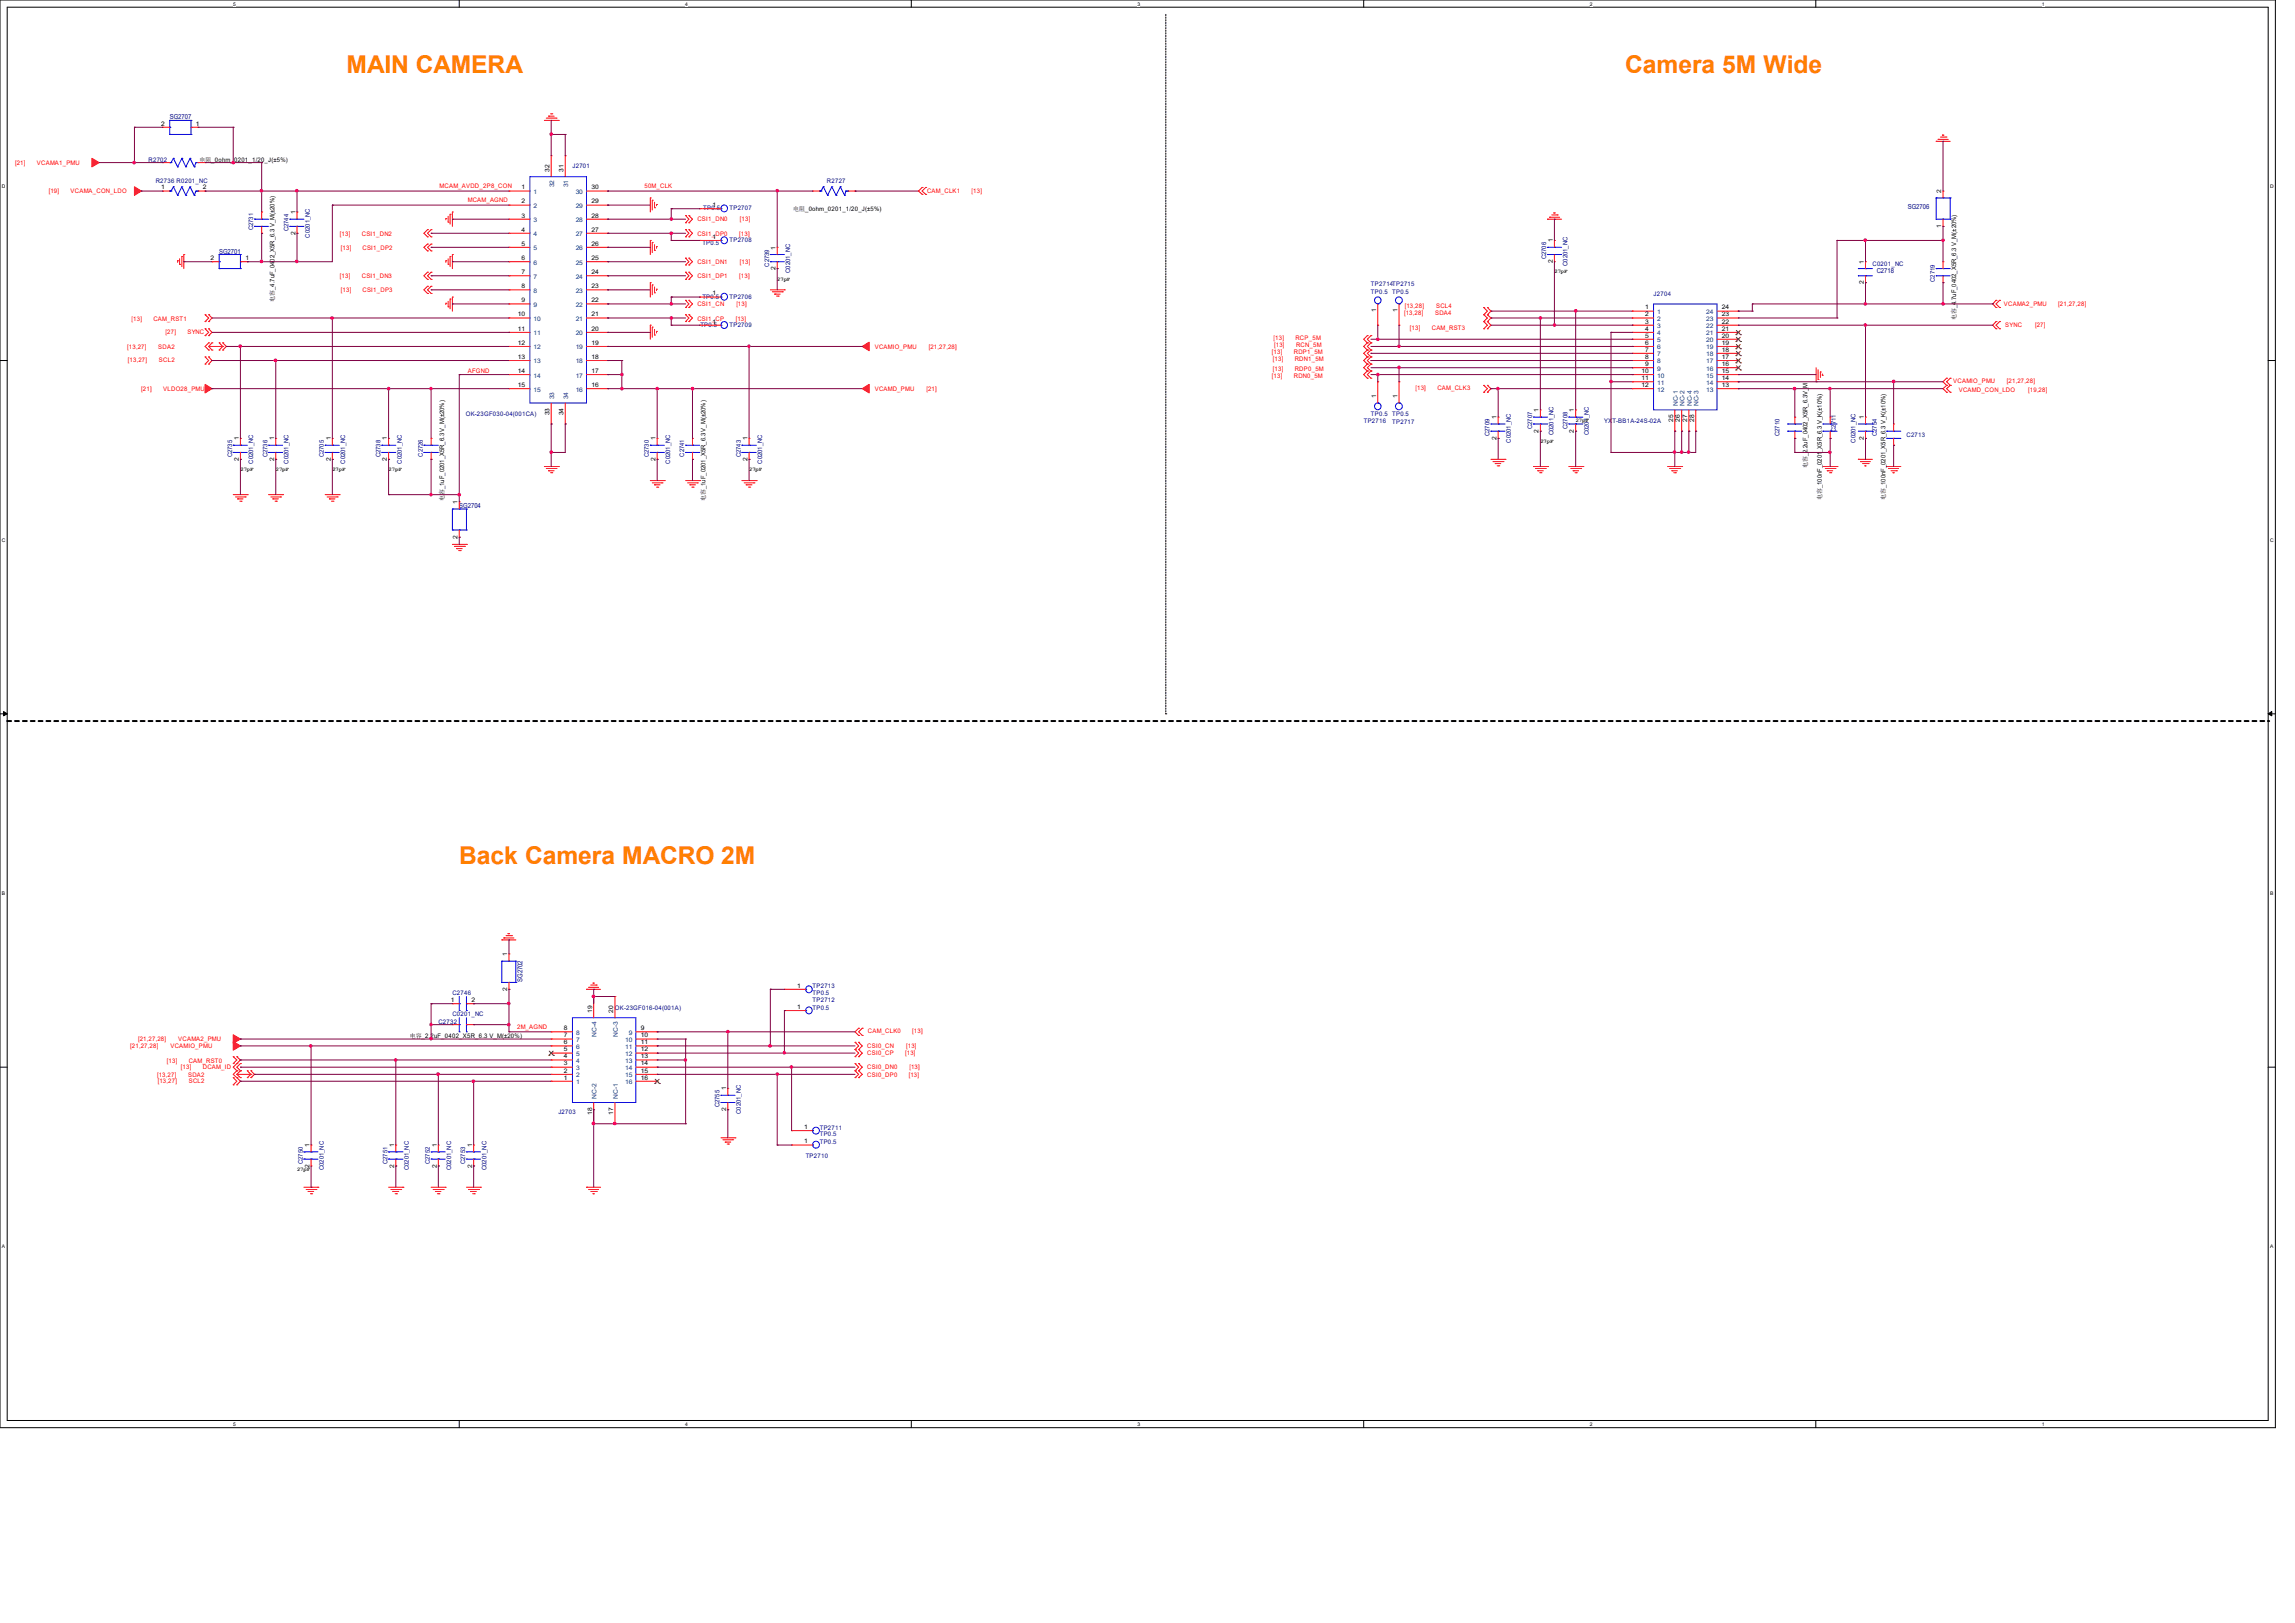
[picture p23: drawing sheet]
<svg xmlns="http://www.w3.org/2000/svg" width="297mm" height="210mm" viewBox="0 0 297 210" stroke-linecap="round" stroke-linejoin="round" font-family="sans-serif">
<defs><g id="words">
<g font-size="3.2" fill="#ff8000">
<text x="44.8" y="9.4">MAIN CAMERA</text>
<text x="210.3" y="9.4">Camera 5M Wide</text>
<text x="59.4" y="111.8">Back Camera MACRO 2M</text>
</g>
<g font-size=".9" fill="#000080">
<text x="22" y="15.5">SG2707</text>
<text x="246.9" y="27.1">SG2706</text>
<text x="28.4" y="32.8">SG2701</text>
<text x="242.9" y="35.3">C2718</text>
<text x="59.4" y="65.7">SG2704</text>
<text x="67.6" y="127" transform="rotate(-90 67.6 127)">SG2702</text>
</g>
<g font-size=".8">
<text x="20.9" y="16.3">2</text>
<text x="25.4" y="16.3">1</text>
<text x="25.8" y="20.9">电阻_0ohm_0201_1/20_J(±5%)</text>
<text x="71.1" y="22.2" transform="rotate(-90 71.1 22.2)">32</text>
<text x="72.9" y="22.2" transform="rotate(-90 72.9 22.2)">31</text>
<text x="20.9" y="24.5">1</text>
<text x="26.2" y="24.5">2</text>
<text x="38.2" y="27.7" transform="rotate(-90 38.2 27.7)">1</text>
<text x="67.5" y="24.5">1</text>
<text x="67.5" y="26.3">2</text>
<text x="67.5" y="28.2">3</text>
<text x="67.5" y="30">4</text>
<text x="76.5" y="30">27</text>
<text x="76.5" y="28.2">28</text>
<text x="76.5" y="26.3">29</text>
<text x="76.5" y="24.5">30</text>
<text x="92.2" y="26.8">1</text>
<text x="102.7" y="27.3">电阻_0ohm_0201_1/20_J(±5%)</text>
<text x="251.2" y="29.5" transform="rotate(-90 251.2 29.5)">1</text>
<text x="251.2" y="25" transform="rotate(-90 251.2 25)">2</text>
<text x="27.3" y="33.7">2</text>
<text x="31.8" y="33.7">1</text>
<text x="38.2" y="30.4" transform="rotate(-90 38.2 30.4)">2</text>
<text x="67.5" y="31.8">5</text>
<text x="67.5" y="33.7">6</text>
<text x="67.5" y="35.5">7</text>
<text x="76.5" y="35.5">24</text>
<text x="76.5" y="33.7">25</text>
<text x="76.5" y="31.8">26</text>
<text x="92.2" y="30.9">1</text>
<text x="100.4" y="35" transform="rotate(-90 100.4 35)">2</text>
<text x="100.4" y="32.3" transform="rotate(-90 100.4 32.3)">1</text>
<text x="200.9" y="34" transform="rotate(-90 200.9 34)">2</text>
<text x="200.9" y="31.4" transform="rotate(-90 200.9 31.4)">1</text>
<text x="241.2" y="34.1" transform="rotate(-90 241.2 34.1)">1</text>
<text x="35.5" y="39" transform="rotate(-90 35.5 39)">电容_4.7uF_0402_X5R_6.3 V_M(±20%)</text>
<text x="67" y="40.9">10</text>
<text x="67.5" y="37.3">8</text>
<text x="67.5" y="39.1">9</text>
<text x="76.5" y="40.9">21</text>
<text x="76.5" y="39.1">22</text>
<text x="76.5" y="37.3">23</text>
<text x="92.2" y="38.2">1</text>
<text x="92.2" y="41.9">1</text>
<text x="178.1" y="40.4" transform="rotate(-90 178.1 40.4)">1</text>
<text x="180.8" y="40.4" transform="rotate(-90 180.8 40.4)">1</text>
<text x="212.9" y="40">1</text>
<text x="212.9" y="40.9">2</text>
<text x="212.9" y="41.9">3</text>
<text x="222.8" y="41.9">22</text>
<text x="222.8" y="40.9">23</text>
<text x="222.8" y="40">24</text>
<text x="241.2" y="36.8" transform="rotate(-90 241.2 36.8)">2</text>
<text x="253.2" y="41.4" transform="rotate(-90 253.2 41.4)">电容_4.7uF_0402_X5R_6.3 V_M(±20%)</text>
<text x="67" y="42.8">11</text>
<text x="67" y="44.6">12</text>
<text x="67" y="46.4">13</text>
<text x="76.5" y="46.4">18</text>
<text x="76.5" y="44.6">19</text>
<text x="76.5" y="42.8">20</text>
<text x="212.9" y="42.8">4</text>
<text x="212.9" y="43.7">5</text>
<text x="212.9" y="44.6">6</text>
<text x="212.9" y="45.5">7</text>
<text x="212.9" y="46.4">8</text>
<text x="212.9" y="47.4">9</text>
<text x="222.8" y="47.4">16</text>
<text x="222.8" y="46.4">17</text>
<text x="222.8" y="45.5">18</text>
<text x="222.8" y="44.6">19</text>
<text x="222.8" y="43.7">20</text>
<text x="222.8" y="42.8">21</text>
<text x="67" y="48.3">14</text>
<text x="67" y="50.1">15</text>
<text x="71.1" y="53.7" transform="rotate(-90 71.1 53.7)">33</text>
<text x="72.9" y="53.7" transform="rotate(-90 72.9 53.7)">34</text>
<text x="76.5" y="50.1">16</text>
<text x="76.5" y="48.3">17</text>
<text x="178.1" y="51.5" transform="rotate(-90 178.1 51.5)">1</text>
<text x="180.8" y="51.5" transform="rotate(-90 180.8 51.5)">1</text>
<text x="199.1" y="53.3" transform="rotate(-90 199.1 53.3)">1</text>
<text x="203.7" y="53.3" transform="rotate(-90 203.7 53.3)">1</text>
<text x="212.4" y="48.3">10</text>
<text x="212.4" y="49.2">11</text>
<text x="212.4" y="50.1">12</text>
<text x="222.8" y="50.1">13</text>
<text x="222.8" y="49.2">14</text>
<text x="222.8" y="48.3">15</text>
<text x="30.9" y="59.6" transform="rotate(-90 30.9 59.6)">2</text>
<text x="30.9" y="57" transform="rotate(-90 30.9 57)">1</text>
<text x="35.5" y="59.6" transform="rotate(-90 35.5 59.6)">2</text>
<text x="35.5" y="57" transform="rotate(-90 35.5 57)">1</text>
<text x="42.8" y="59.6" transform="rotate(-90 42.8 59.6)">2</text>
<text x="42.8" y="57" transform="rotate(-90 42.8 57)">1</text>
<text x="50.1" y="59.6" transform="rotate(-90 50.1 59.6)">2</text>
<text x="50.1" y="57" transform="rotate(-90 50.1 57)">1</text>
<text x="84.8" y="59.6" transform="rotate(-90 84.8 59.6)">2</text>
<text x="84.8" y="57" transform="rotate(-90 84.8 57)">1</text>
<text x="96.7" y="59.6" transform="rotate(-90 96.7 59.6)">2</text>
<text x="96.7" y="57" transform="rotate(-90 96.7 57)">1</text>
<text x="193.7" y="56.9" transform="rotate(-90 193.7 56.9)">2</text>
<text x="193.7" y="54.2" transform="rotate(-90 193.7 54.2)">1</text>
<text x="199.1" y="56" transform="rotate(-90 199.1 56)">2</text>
<text x="203.7" y="56" transform="rotate(-90 203.7 56)">2</text>
<text x="216.5" y="54.6" transform="rotate(-90 216.5 54.6)">25</text>
<text x="217.4" y="54.6" transform="rotate(-90 217.4 54.6)">26</text>
<text x="218.3" y="54.6" transform="rotate(-90 218.3 54.6)">27</text>
<text x="219.2" y="54.6" transform="rotate(-90 219.2 54.6)">28</text>
<text x="241.2" y="56.9" transform="rotate(-90 241.2 56.9)">2</text>
<text x="241.2" y="54.2" transform="rotate(-90 241.2 54.2)">1</text>
<text x="57.5" y="64.8" transform="rotate(-90 57.5 64.8)">电容_1uF_0201_X5R_6.3 V_M(±20%)</text>
<text x="59.2" y="65.2" transform="rotate(-90 59.2 65.2)">1</text>
<text x="91.3" y="64.8" transform="rotate(-90 91.3 64.8)">电容_1uF_0201_X5R_6.3 V_M(±20%)</text>
<text x="233.9" y="60.5" transform="rotate(-90 233.9 60.5)">电容_2.2uF_0402_X5R_6.3V_M</text>
<text x="235.8" y="64.7" transform="rotate(-90 235.8 64.7)">电容_100nF_0201_X5R_6.3 V_K(±10%)</text>
<text x="244" y="64.7" transform="rotate(-90 244 64.7)">电容_100nF_0201_X5R_6.3 V_K(±10%)</text>
<text x="59.2" y="69.7" transform="rotate(-90 59.2 69.7)">2</text>
<text x="65.7" y="123.7" transform="rotate(-90 65.7 123.7)">1</text>
<text x="58.3" y="129.7">1</text>
<text x="61" y="129.7">2</text>
<text x="65.7" y="128.2" transform="rotate(-90 65.7 128.2)">2</text>
<text x="76.6" y="131.1" transform="rotate(-90 76.6 131.1)">19</text>
<text x="79.4" y="131.1" transform="rotate(-90 79.4 131.1)">20</text>
<text x="103.2" y="130.6">1</text>
<text x="103.2" y="127.8">1</text>
<text x="53" y="134.3">电容_2.2uF_0402_X5R_6.3 V_M(±20%)</text>
<text x="73" y="137.9">3</text>
<text x="73" y="136.9">4</text>
<text x="73" y="136.1">5</text>
<text x="73" y="135.1">6</text>
<text x="73" y="134.2">7</text>
<text x="73" y="133.3">8</text>
<text x="82.9" y="133.3">9</text>
<text x="82.9" y="134.2">10</text>
<text x="82.9" y="135.1">11</text>
<text x="82.9" y="136.1">12</text>
<text x="82.9" y="136.9">13</text>
<text x="82.9" y="137.9">14</text>
<text x="73" y="139.7">1</text>
<text x="73" y="138.8">2</text>
<text x="82.9" y="138.8">15</text>
<text x="82.9" y="139.7">16</text>
<text x="94" y="143.8" transform="rotate(-90 94 143.8)">2</text>
<text x="94" y="141.1" transform="rotate(-90 94 141.1)">1</text>
<text x="40" y="148.4" transform="rotate(-90 40 148.4)">1</text>
<text x="51" y="148.4" transform="rotate(-90 51 148.4)">1</text>
<text x="56.5" y="148.4" transform="rotate(-90 56.5 148.4)">1</text>
<text x="61.1" y="148.4" transform="rotate(-90 61.1 148.4)">1</text>
<text x="76.6" y="144.2" transform="rotate(-90 76.6 144.2)">18</text>
<text x="79.4" y="144.2" transform="rotate(-90 79.4 144.2)">17</text>
<text x="104.1" y="146.1">1</text>
<text x="104.1" y="147.9">1</text>
<text x="40" y="151.1" transform="rotate(-90 40 151.1)">2</text>
<text x="51" y="151.1" transform="rotate(-90 51 151.1)">2</text>
<text x="56.5" y="151.1" transform="rotate(-90 56.5 151.1)">2</text>
<text x="61.1" y="151.1" transform="rotate(-90 61.1 151.1)">2</text>
</g>
<g font-size=".8" fill="#f00">
<text x="1.9" y="21.3">[21]</text>
<text x="4.8" y="21.3">VCAMA1_PMU</text>
<text x="6.3" y="25">[19]</text>
<text x="9.1" y="25">VCAMA_CON_LDO</text>
<text x="56.9" y="24.3">MCAM_AVDD_2P8_CON</text>
<text x="60.5" y="26.2">MCAM_AGND</text>
<text x="83.4" y="24.3">50M_CLK</text>
<text x="90.3" y="28.7">CSI1_DN0</text>
<text x="95.8" y="28.7">[13]</text>
<text x="120" y="25">CAM_CLK1</text>
<text x="125.7" y="25">[13]</text>
<text x="44" y="30.5">[13]</text>
<text x="44" y="36">[13]</text>
<text x="44.1" y="32.3">[13]</text>
<text x="46.8" y="30.5">CSI1_DN2</text>
<text x="46.8" y="36">CSI1_DN3</text>
<text x="46.9" y="32.3">CSI1_DP2</text>
<text x="90.3" y="30.5">CSI1_DP0</text>
<text x="90.3" y="36">CSI1_DP1</text>
<text x="90.3" y="34.2">CSI1_DN1</text>
<text x="95.7" y="30.5">[13]</text>
<text x="95.7" y="36">[13]</text>
<text x="95.8" y="34.2">[13]</text>
<text x="17" y="41.5">[13]</text>
<text x="19.9" y="41.5">CAM_RST1</text>
<text x="44.1" y="37.8">[13]</text>
<text x="46.9" y="37.8">CSI1_DP3</text>
<text x="90.3" y="41.5">CSI1_CP</text>
<text x="90.3" y="39.6">CSI1_CN</text>
<text x="95.2" y="41.5">[13]</text>
<text x="95.3" y="39.6">[13]</text>
<text x="181.7" y="40.8">[13,28]</text>
<text x="181.8" y="39.9">[13,28]</text>
<text x="185.7" y="40.8">SDA4</text>
<text x="185.9" y="39.9">SCL4</text>
<text x="259.3" y="39.5">VCAMA2_PMU</text>
<text x="266.4" y="39.5">[21,27,28]</text>
<text x="16.5" y="45.1">[13,27]</text>
<text x="16.6" y="46.9">[13,27]</text>
<text x="20.5" y="45.1">SDA2</text>
<text x="20.6" y="46.9">SCL2</text>
<text x="21.4" y="43.2">[27]</text>
<text x="24.3" y="43.2">SYNC</text>
<text x="113.2" y="45.1">VCAMIO_PMU</text>
<text x="120.2" y="45.1">[21,27,28]</text>
<text x="164.6" y="45.8">[13]</text>
<text x="164.7" y="46.7">[13]</text>
<text x="164.7" y="48">[13]</text>
<text x="164.8" y="44">[13]</text>
<text x="164.9" y="45">[13]</text>
<text x="167.4" y="45.8">RDP1_5M</text>
<text x="167.6" y="46.7">RDN1_5M</text>
<text x="167.6" y="48">RDP0_5M</text>
<text x="167.6" y="44">RCP_5M</text>
<text x="167.7" y="45">RCN_5M</text>
<text x="182.5" y="42.7">[13]</text>
<text x="185.3" y="42.7">CAM_RST3</text>
<text x="259.5" y="42.3">SYNC</text>
<text x="263.4" y="42.3">[27]</text>
<text x="18.3" y="50.6">[21]</text>
<text x="21.1" y="50.6">VLDO28_PMU</text>
<text x="60.5" y="48.3">AFGND</text>
<text x="113.2" y="50.6">VCAMD_PMU</text>
<text x="119.9" y="50.6">[21]</text>
<text x="164.6" y="48.9">[13]</text>
<text x="167.4" y="48.9">RDN0_5M</text>
<text x="183.2" y="50.5">[13]</text>
<text x="186" y="50.5">CAM_CLK3</text>
<text x="252.8" y="49.6">VCAMIO_PMU</text>
<text x="253.5" y="50.7">VCAMD_CON_LDO</text>
<text x="259.7" y="49.6">[21,27,28]</text>
<text x="262.5" y="50.7">[19,28]</text>
<text x="16.8" y="135.6">[21,27,28]</text>
<text x="17.9" y="134.7">[21,27,28]</text>
<text x="21.6" y="137.5">[13]</text>
<text x="22.1" y="135.6">VCAMIO_PMU</text>
<text x="23.1" y="134.7">VCAMA2_PMU</text>
<text x="24.4" y="137.5">CAM_RST0</text>
<text x="66.9" y="133.1">2M_AGND</text>
<text x="112.2" y="136.6">CSI0_CP</text>
<text x="112.2" y="135.6">CSI0_CN</text>
<text x="112.3" y="133.7">CAM_CLK0</text>
<text x="117.1" y="136.6">[13]</text>
<text x="117.3" y="135.6">[13]</text>
<text x="118.1" y="133.7">[13]</text>
<text x="20.3" y="139.3">[13,27]</text>
<text x="20.4" y="140.2">[13,27]</text>
<text x="23.4" y="138.3">[13]</text>
<text x="24.3" y="139.3">SDA2</text>
<text x="24.4" y="140.2">SCL2</text>
<text x="26.2" y="138.3">DCAM_ID</text>
<text x="112.2" y="139.3">CSI0_DP0</text>
<text x="112.2" y="138.4">CSI0_DN0</text>
<text x="117.6" y="139.3">[13]</text>
<text x="117.7" y="138.4">[13]</text>
</g>
<g font-size=".8" fill="#000080">
<text x="19.2" y="20.9">R2702</text>
<text x="20.2" y="23.6">R2736 R0201_NC</text>
<text x="74.1" y="21.8">J2701</text>
<text x="107" y="23.6">R2727</text>
<text x="32.8" y="29.8" transform="rotate(-90 32.8 29.8)">C2731</text>
<text x="37.3" y="29.9" transform="rotate(-90 37.3 29.9)">C2744</text>
<text x="91" y="27.2">TP0.5</text>
<text x="94.4" y="27.2">TP2707</text>
<text x="40.1" y="30.7" transform="rotate(-90 40.1 30.7)">C0201_NC</text>
<text x="90.9" y="31.7">TP0.5</text>
<text x="94.4" y="31.3">TP2708</text>
<text x="99.5" y="34.5" transform="rotate(-90 99.5 34.5)">C2739</text>
<text x="102.3" y="35.3" transform="rotate(-90 102.3 35.3)">C0201_NC</text>
<text x="200.1" y="33.6" transform="rotate(-90 200.1 33.6)">C2706</text>
<text x="202.9" y="34.4" transform="rotate(-90 202.9 34.4)">C0201_NC</text>
<text x="242.3" y="34.4">C0201_NC</text>
<text x="90.9" y="38.7">TP0.5</text>
<text x="94.4" y="38.6">TP2706</text>
<text x="177.4" y="37">TP2714TP2715</text>
<text x="177.4" y="38.1">TP0.5</text>
<text x="180.2" y="38.1">TP0.5</text>
<text x="214" y="38.3">J2704</text>
<text x="250.4" y="36.5" transform="rotate(-90 250.4 36.5)">C2719</text>
<text x="90.6" y="42.3">TP0.5</text>
<text x="94.4" y="42.3">TP2709</text>
<text x="60.3" y="53.8">OK-23GF030-04(001CA)</text>
<text x="177.4" y="53.8">TP0.5</text>
<text x="180.2" y="53.8">TP0.5</text>
<text x="30.1" y="59.2" transform="rotate(-90 30.1 59.2)">C2735</text>
<text x="32.8" y="60" transform="rotate(-90 32.8 60)">C0201_NC</text>
<text x="34.6" y="59.2" transform="rotate(-90 34.6 59.2)">C2736</text>
<text x="37.3" y="60" transform="rotate(-90 37.3 60)">C0201_NC</text>
<text x="41.9" y="59.2" transform="rotate(-90 41.9 59.2)">C2705</text>
<text x="44.7" y="60" transform="rotate(-90 44.7 60)">C0201_NC</text>
<text x="49.2" y="59.2" transform="rotate(-90 49.2 59.2)">C2738</text>
<text x="52" y="60" transform="rotate(-90 52 60)">C0201_NC</text>
<text x="54.7" y="59.1" transform="rotate(-90 54.7 59.1)">C2726</text>
<text x="84" y="59.2" transform="rotate(-90 84 59.2)">C2730</text>
<text x="86.7" y="60" transform="rotate(-90 86.7 60)">C0201_NC</text>
<text x="88.6" y="59.1" transform="rotate(-90 88.6 59.1)">C2741</text>
<text x="95.9" y="59.2" transform="rotate(-90 95.9 59.2)">C2743</text>
<text x="98.6" y="60" transform="rotate(-90 98.6 60)">C0201_NC</text>
<text x="176.5" y="54.7">TP2716</text>
<text x="180.2" y="54.9">TP2717</text>
<text x="192.8" y="56.4" transform="rotate(-90 192.8 56.4)">C2709</text>
<text x="195.5" y="57.3" transform="rotate(-90 195.5 57.3)">C0201_NC</text>
<text x="198.3" y="55.5" transform="rotate(-90 198.3 55.5)">C2707</text>
<text x="201" y="56.3" transform="rotate(-90 201 56.3)">C0201_NC</text>
<text x="202.9" y="55.5" transform="rotate(-90 202.9 55.5)">C2708</text>
<text x="205.6" y="56.3" transform="rotate(-90 205.6 56.3)">C0201_NC</text>
<text x="207.6" y="54.7">YXT-BB1A-24S-02A</text>
<text x="230.3" y="56.4" transform="rotate(-90 230.3 56.4)">C2710</text>
<text x="237.6" y="55.9" transform="rotate(-90 237.6 55.9)">C2711</text>
<text x="240.1" y="57.3" transform="rotate(-90 240.1 57.3)">C0201_NC</text>
<text x="242.9" y="56.4" transform="rotate(-90 242.9 56.4)">C2754</text>
<text x="246.7" y="56.6">C2713</text>
<text x="58.5" y="128.8">C2746</text>
<text x="58.5" y="131.5">C0201_NC</text>
<text x="79.6" y="130.6">OK-23GF016-04(001A)</text>
<text x="105.2" y="129.7">TP2712</text>
<text x="105.2" y="130.6">TP0.5</text>
<text x="105.2" y="127.9">TP2713</text>
<text x="105.2" y="128.8">TP0.5</text>
<text x="56.7" y="132.5">C2732</text>
<text x="93.1" y="143.3" transform="rotate(-90 93.1 143.3)">C2755</text>
<text x="72.3" y="144.1">J2703</text>
<text x="95.9" y="144.2" transform="rotate(-90 95.9 144.2)">C0201_NC</text>
<text x="104.3" y="149.8">TP2710</text>
<text x="106.1" y="146.2">TP2711</text>
<text x="106.1" y="147.1">TP0.5</text>
<text x="106.1" y="148">TP0.5</text>
<text x="39.2" y="150.6" transform="rotate(-90 39.2 150.6)">C2750</text>
<text x="41.9" y="151.4" transform="rotate(-90 41.9 151.4)">C0201_NC</text>
<text x="50.2" y="150.6" transform="rotate(-90 50.2 150.6)">C2751</text>
<text x="52.9" y="151.4" transform="rotate(-90 52.9 151.4)">C0201_NC</text>
<text x="55.6" y="150.6" transform="rotate(-90 55.6 150.6)">C2752</text>
<text x="58.4" y="151.4" transform="rotate(-90 58.4 151.4)">C0201_NC</text>
<text x="60.2" y="150.6" transform="rotate(-90 60.2 150.6)">C2753</text>
<text x="62.9" y="151.4" transform="rotate(-90 62.9 151.4)">C0201_NC</text>
</g>
<g font-size=".8" fill="#004080">
<text x="69" y="25.1">1</text>
<text x="69" y="26.9">2</text>
<text x="69" y="28.7">3</text>
<text x="71.7" y="24.3" transform="rotate(-90 71.7 24.3)">32</text>
<text x="73.5" y="24.3" transform="rotate(-90 73.5 24.3)">31</text>
<text x="74.5" y="28.7">28</text>
<text x="74.5" y="26.9">29</text>
<text x="74.5" y="25.1">30</text>
<text x="69" y="30.6">4</text>
<text x="69" y="32.4">5</text>
<text x="69" y="34.2">6</text>
<text x="74.5" y="34.2">25</text>
<text x="74.5" y="32.4">26</text>
<text x="74.5" y="30.6">27</text>
<text x="69" y="36.1">7</text>
<text x="69" y="37.9">8</text>
<text x="69" y="39.7">9</text>
<text x="69" y="41.5">10</text>
<text x="74.5" y="41.5">21</text>
<text x="74.5" y="39.7">22</text>
<text x="74.5" y="37.9">23</text>
<text x="74.5" y="36.1">24</text>
<text x="214.5" y="40.6">1</text>
<text x="214.5" y="41.5">2</text>
<text x="220.8" y="41.5">23</text>
<text x="220.8" y="40.6">24</text>
<text x="69" y="43.4">11</text>
<text x="69" y="45.2">12</text>
<text x="69" y="47">13</text>
<text x="74.5" y="47">18</text>
<text x="74.5" y="45.2">19</text>
<text x="74.5" y="43.4">20</text>
<text x="214.5" y="42.5">3</text>
<text x="214.5" y="43.4">4</text>
<text x="214.5" y="44.3">5</text>
<text x="214.5" y="45.2">6</text>
<text x="214.5" y="46.1">7</text>
<text x="214.5" y="47">8</text>
<text x="214.5" y="48">9</text>
<text x="220.8" y="48">16</text>
<text x="220.8" y="47">17</text>
<text x="220.8" y="46.1">18</text>
<text x="220.8" y="45.2">19</text>
<text x="220.8" y="44.3">20</text>
<text x="220.8" y="43.4">21</text>
<text x="220.8" y="42.5">22</text>
<text x="69" y="48.9">14</text>
<text x="69" y="50.7">15</text>
<text x="71.7" y="51.7" transform="rotate(-90 71.7 51.7)">33</text>
<text x="73.5" y="51.7" transform="rotate(-90 73.5 51.7)">34</text>
<text x="74.5" y="50.7">16</text>
<text x="74.5" y="48.9">17</text>
<text x="214.5" y="48.9">10</text>
<text x="214.5" y="49.8">11</text>
<text x="214.5" y="50.7">12</text>
<text x="217.1" y="52.6" transform="rotate(-90 217.1 52.6)">NC-1</text>
<text x="218" y="52.6" transform="rotate(-90 218 52.6)">NC-2</text>
<text x="218.9" y="52.6" transform="rotate(-90 218.9 52.6)">NC-4</text>
<text x="219.8" y="52.6" transform="rotate(-90 219.8 52.6)">NC-3</text>
<text x="220.8" y="50.7">13</text>
<text x="220.8" y="49.8">14</text>
<text x="220.8" y="48.9">15</text>
<text x="74.6" y="137.5">4</text>
<text x="74.6" y="136.6">5</text>
<text x="74.6" y="135.7">6</text>
<text x="74.6" y="134.8">7</text>
<text x="74.6" y="133.9">8</text>
<text x="77.2" y="134.2" transform="rotate(-90 77.2 134.2)">NC-4</text>
<text x="80" y="134.2" transform="rotate(-90 80 134.2)">NC-3</text>
<text x="80.9" y="134.8">10</text>
<text x="80.9" y="135.7">11</text>
<text x="80.9" y="136.6">12</text>
<text x="80.9" y="137.5">13</text>
<text x="81.4" y="133.9">9</text>
<text x="74.6" y="140.3">1</text>
<text x="74.6" y="139.4">2</text>
<text x="74.6" y="138.5">3</text>
<text x="77.2" y="142.2" transform="rotate(-90 77.2 142.2)">NC-2</text>
<text x="80" y="142.2" transform="rotate(-90 80 142.2)">NC-1</text>
<text x="80.9" y="138.5">14</text>
<text x="80.9" y="139.4">15</text>
<text x="80.9" y="140.3">16</text>
</g>
<g font-size=".7" fill="#008000">
<text x="201.2" y="35.4">27pF</text>
<text x="100.6" y="36.3">27pF</text>
<text x="199.3" y="57.4">27pF</text>
<text x="203.9" y="54.6">27pF</text>
<text x="31.1" y="61">27pF</text>
<text x="35.7" y="61">27pF</text>
<text x="43" y="61">27pF</text>
<text x="50.3" y="61">27pF</text>
<text x="96.9" y="61">27pF</text>
<text x="38.4" y="151.5">27pF</text>
</g>
<g font-size=".6">
<text x="30.2" y=".7">5</text>
<text x="88.7" y=".7">4</text>
<text x="147.2" y=".7">3</text>
<text x="205.7" y=".7">2</text>
<text x="264.2" y=".7">1</text>
<text x=".3" y="24.4">D</text>
<text x="293.8" y="24.4">D</text>
<text x=".3" y="70.1">C</text>
<text x="293.8" y="70.1">C</text>
<text x=".3" y="115.8">B</text>
<text x="293.8" y="115.8">B</text>
<text x=".3" y="161.5">A</text>
<text x="293.8" y="161.5">A</text>
<text x="30.2" y="184.5">5</text>
<text x="88.7" y="184.5">4</text>
<text x="147.2" y="184.5">3</text>
<text x="205.7" y="184.5">2</text>
<text x="264.2" y="184.5">1</text>
</g>
</g></defs>
<path d="M0 0h294.5v184.7h-294.5zM.9 .9h292.6v182.9h-292.6z" fill="none" stroke="#000" stroke-width=".13"/>
<g fill="#fff">
<path d="M30.2 .1h.3v.7h-.3z"/>
<path d="M30.2 183.9h.3v.8h-.3z"/>
</g>
<path d="M59.4 0v.9M59.4 183.8v.9" fill="none" stroke="#000" stroke-width=".13"/>
<g fill="#fff">
<path d="M88.7 .1h.3v.7h-.3z"/>
<path d="M88.7 183.9h.3v.8h-.3z"/>
</g>
<path d="M117.9 0v.9M117.9 183.8v.9" fill="none" stroke="#000" stroke-width=".13"/>
<g fill="#fff">
<path d="M147.2 .1h.3v.7h-.3z"/>
<path d="M147.2 183.9h.3v.8h-.3z"/>
</g>
<path d="M176.5 0v.9M176.5 183.8v.9" fill="none" stroke="#000" stroke-width=".13"/>
<g fill="#fff">
<path d="M205.7 .1h.4v.7h-.4z"/>
<path d="M205.7 183.9h.4v.8h-.4z"/>
</g>
<path d="M235 0v.9M235 183.8v.9" fill="none" stroke="#000" stroke-width=".13"/>
<g fill="#fff">
<path d="M264.2 .1h.4v.7h-.4z"/>
<path d="M264.2 183.9h.4v.8h-.4z"/>
<path d="M.3 23.8h.4v.7h-.4z"/>
<path d="M293.8 23.8h.5v.7h-.5z"/>
<path d="M.3 69.5h.4v.7h-.4z"/>
<path d="M293.8 69.5h.5v.7h-.5z"/>
</g>
<path d="M0 46.7h.9M293.5 46.7h1" fill="none" stroke="#000" stroke-width=".13"/>
<g fill="#fff">
<path d="M.3 115.2h.4v.8h-.4z"/>
<path d="M293.8 115.2h.4v.8h-.4z"/>
</g>
<path d="M0 92.4h.9M293.5 92.4h1" fill="none" stroke="#000" stroke-width=".13"/>
<path d="M.5 92.1l.4 .3-.4 .2zM293.5 92.4l.5-.3v.5z" fill="#000" stroke="#000" stroke-width=".13"/>
<g fill="#fff">
<path d="M.3 161h.3v.7h-.3z"/>
<path d="M293.8 161h.4v.7h-.4z"/>
</g>
<path d="M150.9 1.9v90.5M150.9 92.4h.1M0 138.1h.9M293.5 138.1h1" fill="none" stroke="#000" stroke-width=".13"/>
<path d="M.9 93.3h292.6M293.5 93.3h.1" fill="none" stroke="#000" stroke-width=".25" stroke-dasharray=".5"/>
<g fill="none" stroke="#f00" stroke-width=".13">
<path d="M21 16.5h.1M21 16.5h1M24.7 16.5h.9M25.6 16.5h.1M70.4 15.6h1.9M70.7 15.3h1.3M71 15h.1M71 15h.7M71.2 14.7h.2M71.4 14.7h.1M72 15.3h.1M72.3 15.6h.1"/>
<path d="M250.6 18.3h.1M250.6 18.3h1.8M250.8 18h.1M250.8 18h1.3M251.1 17.7h.7M251.4 17.5h.1M251.4 17.5h.2M251.8 17.7h.1M21 21h.1M21 24.7h.1M21 24.7h1M21 21h1"/>
<path d="M23 33.7h.1M23 33.7v.3M23.2 34.2h.1M23.2 33.5v.7M23.5 33.2h.1M23.5 33.2v1.3M23.8 32.9h.1M23.8 32.9v1.9M25.6 24.7h.9M25.6 21h.9M26.5 21h.1M26.5 24.7h.1"/>
<path d="M27.4 33.9h.1M27.4 33.9h1M31.1 33.9h.9M32 33.9h.1M33.9 27.4h.1M33.9 30.2h.1M33.9 27.4v1M33.9 29.3v.9M38.4 27.4h.1M38.4 30.2h.1M38.4 27.4v1M38.4 29.3v.9"/>
<path d="M55.3 32.5h.1M55.3 31.6h.1M55.3 30.6h.1M55.3 29.7h.1M55.3 38h.1M55.3 37h.1M55.3 36.2h.1M55.3 35.2h.1M55.3 31.6l-.4 .4 .4 .5M55.3 29.7l-.4 .5 .4 .4M55.3 37l-.4 .5 .4 .5M55.3 35.2l-.4 .5 .4 .5"/>
<path d="M55.8 32.5h.1M55.8 31.6h.1M55.8 30.6h.1M55.8 29.7h.1M55.8 38h.1M55.8 37h.1M55.8 36.2h.1M55.8 35.2h.1M55.8 31.6l-.5 .4 .5 .5M55.8 29.7l-.5 .5 .5 .4M55.8 37l-.5 .5 .5 .5M55.8 35.2l-.5 .5 .5 .5"/>
<path d="M57.7 28.3h.1M57.7 33.7h.1M57.7 39.2h.1M57.7 28.3v.1M57.7 33.7v.3M57.7 39.2v.2M58 28.7h.1M58 34.2h.1M58 39.7h.1M58 28v.7M58 33.5v.7M58 39v.7"/>
<path d="M58.3 27.7h.1M58.3 33.2h.1M58.3 38.7h.1M58.3 27.7v1.3M58.3 33.2v1.3M58.3 38.7v1.3M58.5 27.4h.1M58.5 32.9h.1M58.5 38.4h.1M58.5 27.4v1.9M58.5 32.9v1.9M58.5 38.4v1.9"/>
<path d="M65.9 24.7h.1M65.9 26.5h.1M65.9 28.4h.1M65.9 30.2h.1M65.9 32h.1M65.9 33.9h.1M65.9 35.7h.1M65.9 37.5h.1M65.9 39.3h.1M65.9 37.5h2.7M65.9 28.4h2.7M65.9 33.9h2.7"/>
<path d="M65.9 24.7h2.7M65.9 26.5h2.7M65.9 30.2h2.7M65.9 32h2.7M65.9 35.7h2.7M65.9 39.3h2.7M71.3 20.2h.1M71.3 20.2v2.7M73.2 20.2h.1M73.2 20.2v2.7M75.9 37.5h2.8M75.9 28.4h2.8"/>
<path d="M75.9 33.9h2.8M75.9 24.7h2.8M75.9 26.5h2.8M75.9 30.2h2.8M75.9 32h2.8M75.9 35.7h2.8M75.9 39.3h2.8M78.7 39.3h.1M78.7 37.5h.1M78.7 35.7h.1M78.7 33.9h.1M78.7 32h.1"/>
<path d="M78.7 30.2h.1M78.7 28.4h.1M78.7 26.5h.1M78.7 24.7h.1M84.2 36.6h.1M84.2 31.1h.1M84.2 25.6h.1M84.2 25.6v1.8M84.2 31.1v1.8M84.2 36.6v1.8M84.4 36.9h.1M84.4 31.4h.1"/>
<path d="M84.4 25.9h.1M84.4 25.9v1.3M84.4 31.4v1.3M84.4 36.9v1.2M84.7 37.9h.1M84.7 32.4h.1M84.7 26.9h.1M84.7 26.2v.7M84.7 31.7v.7M84.7 37.1v.8M85 37.4h.1M85 31.9h.1"/>
<path d="M85 26.5h.1M85 26.5v.1M85 31.9v.2M85 37.4v.2M88.7 39.8h.1M88.7 38.9h.1M88.7 30.6h.1M88.7 29.7h.1M88.7 28.8h.1M88.7 27.9h.1M88.7 36.2h.1M88.7 35.2h.1"/>
<path d="M88.7 34.3h.1M88.7 33.4h.1M88.7 38.9l.5 .4-.5 .5M88.7 29.7l.5 .5-.5 .4M88.7 27.9l.5 .5-.5 .4M88.7 35.2l.5 .5-.5 .5M88.7 33.4l.5 .5-.5 .4M89.2 39.8h.1M89.2 38.9h.1M89.2 30.6h.1M89.2 29.7h.1M89.2 28.8h.1"/>
<path d="M89.2 27.9h.1M89.2 36.2h.1M89.2 35.2h.1M89.2 34.3h.1M89.2 33.4h.1M89.2 38.9l.4 .4-.4 .5M89.2 29.7l.4 .5-.4 .4M89.2 27.9l.4 .5-.4 .4M89.2 35.2l.4 .5-.4 .5M89.2 33.4l.4 .5-.4 .4M90.6 38.4h.1M90.6 31.1h.1"/>
<path d="M90.6 27h.1M90.6 38.4h2.7M90.6 31.1h2.7M90.6 27h2.7M99.7 37.5h1.8M99.9 37.8h1.4M100.2 38.1h.1M100.2 38.1h.8M100.5 38.3h.2M100.6 32h.1M100.6 34.8h.1M100.6 32v.9"/>
<path d="M100.6 33.9v.9M100.7 38.3h.1M101.3 37.8h.1M101.5 37.5h.1M105.2 24.7h.1M105.2 24.7h.9M109.7 24.7h1M110.7 24.7h.1M119.3 24.3h.1M119.3 25.1h.1M119.3 24.3l-.4 .4 .4 .4M119.8 25.1h.1"/>
<path d="M119.8 24.3h.1M119.8 24.3l-.5 .4 .5 .4M178.3 39.3v2.8M181.1 39.3v2.8M192 39.8h.1M192 39.8l.5 .5-.5 .4M192.5 39.8h.1M192.5 39.8l.5 .5-.5 .4M200.3 28.4h.1M200.3 28.4h1.8M200.5 28.1h.1M200.5 28.1h1.3"/>
<path d="M200.8 27.8h.7M201.1 27.6h.1M201.1 27.6h.2M201.2 31.1h.1M201.2 33.9h.1M201.2 31.1v.9M201.2 32.9v1M201.5 27.8h.1M241.4 33.9h.1M241.4 36.6h.1M241.4 33.9v.9M241.4 35.7v.9"/>
<path d="M251.5 36.6h.1M251.5 33.9h.1M251.5 24.7h.1M251.5 29.3h.1M251.5 24.7v.9M251.5 28.4v.9M251.5 33.9v.9M251.5 35.7v.9M258.3 38.9h.1M258.3 39.8h.1M258.3 38.9l-.4 .4 .4 .5M258.8 39.8h.1"/>
<path d="M258.8 38.9h.1M258.8 38.9l-.5 .4 .5 .5M26.5 41.6h.1M26.5 40.7h.1M26.5 43.4h.1M26.5 42.5h.1M26.5 47.1h.1M26.5 46.2h.1M26.5 40.7l.5 .4-.5 .5M26.5 42.5l.5 .5-.5 .4M26.5 46.2l.5 .5-.5 .4M27 40.7h.1"/>
<path d="M27 41.6h.1M27 42.5h.1M27 43.4h.1M27 46.2h.1M27 47.1h.1M27 44.4h.1M27 45.3h.1M27 40.7l.4 .4-.4 .5M27 42.5l.4 .5-.4 .4M27 46.2l.4 .5-.4 .4M27 44.4l-.5 .4 .5 .5M27 44.8l.4 .5"/>
<path d="M27 44.8h1.8M27.4 44.4h.1M27.4 45.3h.1M27.4 44.4l-.4 .4M28.4 44.4h.1M28.4 45.3h.1M28.4 44.4l.4 .4M28.8 45.3h.1M28.8 44.4h.1M28.8 44.8h.1M28.8 44.8l-.4 .5M28.8 44.4l.5 .4-.5 .5"/>
<path d="M31.1 56.7h.1M31.1 59.4h.1M31.1 56.7v.9M31.1 58.5v.9M35.7 56.7h.1M35.7 59.4h.1M35.7 56.7v.9M35.7 58.5v.9M43 56.7h.1M43 59.4h.1M43 56.7v.9M43 58.5v.9"/>
<path d="M50.3 56.7h.1M50.3 59.4h.1M50.3 56.7v.9M50.3 58.5v.9M55.8 56.7h.1M55.8 59.4h.1M55.8 56.7v.9M55.8 58.5v.9M65.9 41.1h.1M65.9 43h.1M65.9 44.8h.1M65.9 46.7h.1"/>
<path d="M65.9 48.5h.1M65.9 50.3h.1M65.9 44.8h2.7M65.9 41.1h2.7M65.9 43h2.7M65.9 46.7h2.7M65.9 48.5h2.7M65.9 50.3h2.7M71.3 54.9h.1M71.3 52.2v2.7M73.2 54.9h.1M73.2 52.2v2.7"/>
<path d="M75.9 44.8h2.8M75.9 41.1h2.8M75.9 43h2.8M75.9 46.7h2.8M75.9 48.5h2.8M75.9 50.3h2.8M78.7 50.3h.1M78.7 48.5h.1M78.7 46.7h.1M78.7 44.8h.1M78.7 43h.1M78.7 41.1h.1"/>
<path d="M84.2 42.1h.1M84.2 42.1v1.8M84.4 42.3h.1M84.4 42.3v1.3M84.7 43.3h.1M84.7 42.6v.7M85 42.9h.1M85 42.9v.2M85 56.7h.1M85 59.4h.1M85 56.7v.9M85 58.5v.9"/>
<path d="M88.7 41.6h.1M88.7 40.7h.1M88.7 40.7l.5 .4-.5 .5M89.2 41.6h.1M89.2 40.7h.1M89.2 40.7l.4 .4-.4 .5M89.6 56.7h.1M89.6 59.4h.1M89.6 56.7v.9M89.6 58.5v.9M90.6 42.1h.1M90.6 42.1h2.7"/>
<path d="M96.9 56.7h.1M96.9 59.4h.1M96.9 56.7v.9M96.9 58.5v.9M177 44.4h.1M177 43.4h.1M177 45.3h.1M177 46.2h.1M177 47.1h.1M177 48h.1M177 48.9h.1M177 43.4l-.5 .5 .5 .5"/>
<path d="M177 44.4l-.5 .4 .5 .5M177 45.3l-.5 .4 .5 .5M177 46.2l-.5 .5 .5 .4M177 47.1l-.5 .5 .5 .4M177 48l-.5 .5 .5 .4M177.4 44.4h.1M177.4 43.4h.1M177.4 45.3h.1M177.4 46.2h.1M177.4 47.1h.1M177.4 48h.1M177.4 48.9h.1"/>
<path d="M177.4 43.4l-.4 .5 .4 .5M177.4 44.4l-.4 .4 .4 .5M177.4 45.3l-.4 .4 .4 .5M177.4 46.2l-.4 .5 .4 .4M177.4 47.1l-.4 .5 .4 .4M177.4 48l-.4 .5 .4 .4M178.3 42.1h.1M178.3 49.4h.1M178.3 49.4v2.8M181.1 42.1h.1M181.1 49.4h.1M181.1 49.4v2.8"/>
<path d="M192 40.7h.1M192 41.6h.1M192 42.5h.1M192 49.9h.1M192 50.8h.1M192 40.7l.5 .4-.5 .5M192 41.6l.5 .5-.5 .4M192 49.9l.5 .4-.5 .5M192.5 40.7h.1M192.5 41.6h.1M192.5 42.5h.1M192.5 50.8h.1"/>
<path d="M192.5 49.9h.1M192.5 40.7l.5 .4-.5 .5M192.5 41.6l.5 .5-.5 .4M192.5 49.9l.5 .4-.5 .5M193 59.4h1.8M193.2 59.7h1.3M193.5 60h.1M193.5 60h.7M193.9 54h.1M193.9 56.7h.1M193.9 54v.9M193.9 55.8v.9"/>
<path d="M194.5 59.7h.1M194.8 59.4h.1M199.3 53h.1M199.3 55.8h.1M199.3 53v1M199.3 54.9v.9M203.9 53h.1M203.9 55.8h.1M203.9 53v1M203.9 54.9v.9M211.2 40.3h.1M211.2 41.1h.1"/>
<path d="M211.2 42.1h.1M211.2 43h.1M211.2 43.9h.1M211.2 44.8h.1M211.2 45.7h.1M211.2 46.7h.1M211.2 47.6h.1M211.2 48.5h.1M211.2 49.4h.1M211.2 50.3h.1M211.2 44.8h2.8M211.2 41.1h2.8"/>
<path d="M211.2 43h2.8M211.2 46.7h2.8M211.2 48.5h2.8M211.2 50.3h2.8M211.2 40.3h2.8M211.2 42.1h2.8M211.2 43.9h2.8M211.2 45.7h2.8M211.2 47.6h2.8M211.2 49.4h2.8M216.7 55.8h.1M216.7 53v2.8"/>
<path d="M217.6 55.8h.1M217.6 53v2.8M218.6 55.8h.1M218.6 53v2.8M219.5 55.8h.1M219.5 53v2.8M222.2 44.8h2.8M222.2 41.1h2.8M222.2 43h2.8M222.2 46.7h2.8M222.2 48.5h2.8M222.2 50.3h2.8"/>
<path d="M222.2 40.3h2.8M222.2 42.1h2.8M222.2 43.9h2.8M222.2 45.7h2.8M222.2 47.6h2.8M222.2 49.4h2.8M225 50.3h.1M225 49.4h.1M225 48.5h.1M225 47.6h.1M225 46.7h.1M225 45.7h.1"/>
<path d="M225 44.8h.1M225 43.9h.1M225 43h.1M225 42.1h.1M225 41.1h.1M225 40.3h.1M232.3 54h.1M232.3 56.7h.1M232.3 54v.9M232.3 55.8v.9M235 49.4h.1M235 47.6v1.8"/>
<path d="M235.3 49.1h.1M235.3 47.8v1.3M235.6 48.1h.1M235.6 48.1v.8M235.8 48.6h.1M235.8 48.4v.2M236.9 54h.1M236.9 56.7h.1M236.9 54v.9M236.9 55.8v.9M240.5 59.4h.1M240.5 59.4h1.8"/>
<path d="M240.8 59.7h.1M240.8 59.7h1.3M241 60h.8M241.4 54h.1M241.4 56.7h.1M241.4 54v.9M241.4 55.8v.9M241.8 60h.1M245.1 54.9h.1M245.1 57.6h.1M245.1 54.9v.9M245.1 56.7v.9"/>
<path d="M251.9 50.8h.1M251.9 49.9h.1M251.9 48.9h.1M251.9 49.9l-.4 .4 .4 .5M251.9 48.9l-.4 .5 .4 .5M252.4 49.9h.1M252.4 50.8h.1M252.4 48.9h.1M252.4 49.9l-.5 .4 .5 .5M252.4 48.9l-.5 .5 .5 .5M258.3 42.5h.1M258.3 41.6h.1"/>
<path d="M258.3 41.6l-.4 .5 .4 .4M258.8 41.6h.1M258.8 42.5h.1M258.8 41.6l-.5 .5 .5 .4M30.2 64h1.8M30.5 64.3h1.2M30.7 64.6h.1M30.7 64.6h.8M31 64.9h.2M31.2 64.9h.1M31.7 64.3h.1M32 64h.1"/>
<path d="M34.8 64h1.8M35.1 64.3h1.2M35.3 64.6h.1M35.3 64.6h.7M35.6 64.9h.2M35.8 64.9h.1M36.3 64.3h.1M36.6 64h.1M42.1 64h1.8M42.3 64.3h1.3M42.6 64.6h.1M42.6 64.6h.7"/>
<path d="M42.9 64.9h.2M43.1 64.9h.1M43.6 64.3h.1M43.9 64h.1M58.5 70.4h1.9M58.8 70.7h1.3M59.1 71h.1M59.1 71h.7M59.4 71.2h.2M59.4 69.5h.1M59.4 64.9h.1M59.4 64.9v1"/>
<path d="M59.4 68.6v.9M59.6 71.2h.1M60.1 70.7h.1M60.4 70.4h.1M70.4 60.4h1.9M70.7 60.6h1.3M71 60.9h.1M71 60.9h.7M71.2 61.2h.2M71.4 61.2h.1M72 60.6h.1M72.3 60.4h.1"/>
<path d="M84.2 62.2h1.8M84.4 62.5h1.3M84.7 62.7h.1M84.7 62.7h.7M85 63h.1M85.1 63h.1M85.7 62.5h.1M86 62.2h.1M88.7 62.2h1.9M89 62.5h1.3M89.3 62.7h.1M89.3 62.7h.7"/>
<path d="M89.5 63h.2M89.7 63h.1M90.3 62.5h.1M90.6 62.2h.1M96 62.2h1.9M96.3 62.5h1.3M96.6 62.7h.1M96.6 62.7h.7M96.9 63h.1M97 63h.1M97.6 62.5h.1M97.9 62.2h.1"/>
<path d="M193.8 60.3h.2M194 60.3h.1M198.5 60.4h1.8M198.7 60.6h1.3M199 60.9h.1M199 60.9h.7M199.3 61.2h.1M199.4 61.2h.1M200 60.6h.1M200.3 60.4h.1M203 60.4h1.9M203.3 60.6h1.3"/>
<path d="M203.6 60.9h.1M203.6 60.9h.7M203.8 61.2h.2M204 61.2h.1M204.6 60.6h.1M204.9 60.4h.1M215.8 60.4h1.8M216.1 60.6h1.3M216.4 60.9h.1M216.4 60.9h.7M216.6 61.2h.2M216.8 61.2h.1"/>
<path d="M217.4 60.6h.1M217.6 60.4h.1M235.9 60.4h1.8M236.2 60.6h1.3M236.5 60.9h.1M236.5 60.9h.7M236.8 61.2h.1M236.9 61.2h.1M237.5 60.6h.1M237.7 60.4h.1M241.3 60.3h.1M241.3 60.3h.2"/>
<path d="M244.2 60.4h.1M244.2 60.4h1.8M244.4 60.6h.1M244.4 60.6h1.3M244.7 60.9h.7M245 61.2h.1M245 61.2h.2M245.4 60.9h.1M30.2 137.6h.1M30.2 136.7h.1M30.2 139.4h.1M30.2 136.7l.4 .5-.4 .4"/>
<path d="M30.2 139.4l.4 .5-.4 .5M30.6 136.7h.1M30.6 137.6h.1M30.6 139.4h.1M30.6 138.6h.1M30.6 136.7l.5 .5-.9 .9 .4 .5M30.6 139.4l.5 .5-.5 .5M30.6 138.6l-.4 .4 .4 .4M30.6 139l.5 .4M30.6 139h1.9M31.1 138.6h.1M31.1 139.4h.1"/>
<path d="M31.1 137.6h.1M31.1 138.6l-.5 .4M31.1 137.6l-.5 .5 .5 .5M32 138.6h.1M32 139.4h.1M32 138.6l.5 .4M32.5 139.4h.1M32.5 138.6h.1M32.5 139h.1M32.5 138.6l.4 .4-.4 .4M32.5 139l-.5 .4M58.5 132.6h.1"/>
<path d="M58.5 129.9h.1M58.5 132.6h.9M58.5 129.9h.9M60.4 132.6h.9M60.4 129.9h.9M61.3 132.6h.1M61.3 129.9h.1M64.9 121.6h.1M64.9 121.6h1.9M65.2 121.4h.1M65.2 121.4h1.3M65.5 121.1h.7"/>
<path d="M65.7 120.8h.1M65.7 120.8h.3M65.9 128h.1M65.9 123.4h.1M65.9 123.4v1M65.9 127.1v.9M66.2 121.1h.1M71.3 139.9h.1M71.3 139h.1M71.3 138.1h.1M71.3 137.2h.1M71.3 136.3h.1"/>
<path d="M71.3 135.3h.1M71.3 134.5h.1M71.3 133.5h.1M71.3 139h2.8M71.3 139.9h2.8M71.3 138.1h2.8M71.3 137.2h2.8M71.3 136.3h2.8M71.3 135.3h2.8M71.3 134.5h2.8M71.3 133.5h2.8M75.9 128h.1"/>
<path d="M75.9 128h1.8M76.2 127.8h.1M76.2 127.8h1.3M76.5 127.5h.7M76.8 127.2h.1M76.8 128.9h.1M76.8 128.9v2.8M77.2 127.5h.1M79.6 128.9h.1M79.6 128.9v2.8M82.3 139h2.7M82.3 139.9h2.7"/>
<path d="M82.3 138.1h2.7M82.3 137.2h2.7M82.3 136.3h2.7M82.3 135.3h2.7M82.3 134.5h2.7M82.3 133.5h2.7M85 133.5h.1M85 134.5h.1M85 135.3h.1M85 136.3h.1M85 137.2h.1M85 138.1h.1"/>
<path d="M85 139h.1M85 139.9h.1M101.5 130.8h.1M101.5 128h.1M101.5 128h2.8M101.5 130.8h2.8M110.7 139.4h.1M110.7 138.6h.1M110.7 137.6h.1M110.7 136.7h.1M110.7 135.8h.1M110.7 134.9h.1"/>
<path d="M110.7 138.6l.4 .4-.4 .4M110.7 137.6l.4 .5-.4 .5M110.7 135.8l.4 .5-.4 .4M110.7 134.9l.4 .4-.4 .5M111.1 139.4h.1M111.1 138.6h.1M111.1 137.6h.1M111.1 136.7h.1M111.1 135.8h.1M111.1 134.9h.1M111.1 133.1h.1M111.1 134h.1"/>
<path d="M111.1 138.6l.5 .4-.5 .4M111.1 137.6l.5 .5-.5 .5M111.1 135.8l.5 .5-.5 .4M111.1 134.9l.5 .4-.5 .5M111.1 133.1l-.4 .4 .4 .5M111.6 134h.1M111.6 133.1h.1M111.6 133.1l-.5 .4 .5 .5M30.2 140.4h.1M30.6 140.4h.1M39.3 153.6h1.8M39.6 153.9h1.3"/>
<path d="M39.9 154.2h.1M39.9 154.2h.7M40.2 154.5h.1M40.3 148.2h.1M40.3 150.9h.1M40.3 148.2v.9M40.3 150v.9M40.3 154.5h.1M40.9 153.9h.1M41.1 153.6h.1M50.3 153.6h1.9M50.6 153.9h1.3"/>
<path d="M50.8 154.2h.1M50.8 154.2h.8M51.1 154.5h.2M51.2 148.2h.1M51.2 150.9h.1M51.2 148.2v.9M51.2 150v.9M51.3 154.5h.1M51.9 153.9h.1M52.2 153.6h.1M55.8 153.6h1.8M56 153.9h1.4"/>
<path d="M56.3 154.2h.1M56.3 154.2h.8M56.6 154.5h.2M56.7 148.2h.1M56.7 150.9h.1M56.7 148.2v.9M56.7 150v.9M56.8 154.5h.1M57.4 153.9h.1M57.6 153.6h.1M60.4 153.6h1.8M60.6 153.9h1.3"/>
<path d="M60.9 154.2h.1M60.9 154.2h.7M61.2 154.5h.2M61.3 148.2h.1M61.3 150.9h.1M61.3 148.2v.9M61.3 150v.9M61.4 154.5h.1M61.9 153.9h.1M62.2 153.6h.1M75.9 153.6h.1M75.9 153.6h1.8"/>
<path d="M76.2 153.9h.1M76.2 153.9h1.3M76.5 154.2h.7M76.8 154.5h.1M76.8 145.4h.1M76.8 142.7v2.7M77.2 154.2h.1M79.6 145.4h.1M79.6 142.7v2.7M93.3 147.2h1.8M93.6 147.5h1.2M93.9 147.8h.1"/>
<path d="M93.9 147.8h.7M94.1 148h.2M94.2 140.8h.1M94.2 143.6h.1M94.2 140.8v.9M94.2 142.7v.9M94.3 148h.1M94.8 147.5h.1M95.1 147.2h.1M102.4 146.3h.1M102.4 148.2h.1M102.4 146.3h2.8"/>
<path d="M102.4 148.2h2.8"/>
</g>
<g fill="#f00" stroke="#f00" stroke-width=".13">
<path d="M17.4 24.2l.9 .5-.9 .6z" fill-rule="evenodd"/>
<path d="M26.5 49.7l.9 .6-.9 .5z" fill-rule="evenodd"/>
<path d="M111.6 50.3l.9-.6v1.1z" fill-rule="evenodd"/>
<path d="M111.6 44.8l.9-.5v1.1z" fill-rule="evenodd"/>
<path d="M30.2 133.9l.9 .6-.9 .5z" fill-rule="evenodd"/>
<path d="M11.9 20.5l.9 .5-.9 .6z" fill-rule="evenodd"/>
<path d="M30.2 134.8l.9 .5-.9 .6z" fill-rule="evenodd"/>
</g>
<g fill="none" stroke="#00f" stroke-width=".13">
<path d="M22 16.5h.1M22 17.4h.1M22 15.6h.1M22 15.6h2.7M22 17.4h2.7M22 15.6v1.8M24.7 16.5h.1M24.7 15.6h.1M24.7 17.4h.1M24.7 15.6v1.8M22 21h.1M22 24.7h.1"/>
<path d="M22.1 21h.1M22.1 24.7h.1M22.4 20.5h.1M22.4 24.2h.1M22.4 20.5l.6 1.1M22.4 20.5l-.3 .5M22.4 24.2l.6 1.1M22.4 24.2l-.3 .5M23 21.6h.1M23 25.3h.1M23.5 20.5h.1M23.5 24.2h.1"/>
<path d="M23.5 20.5l.5 1.1M23.5 20.5l-.5 1.1M23.5 24.2l.5 1.1M23.5 24.2l-.5 1.1M24 21.6h.1M24 25.3h.1M24.6 20.5h.1M24.6 24.2h.1M24.6 20.5l.5 1.1M24.6 20.5l-.6 1.1M24.6 24.2l.5 1.1M24.6 24.2l-.6 1.1"/>
<path d="M25.1 21.6h.1M25.1 25.3h.1M25.4 21h.1M25.4 24.7h.1M25.4 21h.2M25.4 21l-.3 .6M25.4 24.7h.2M25.4 24.7l-.3 .6M25.6 21h.1M25.6 24.7h.1M28.4 33.9h.1M28.4 34.8h.1"/>
<path d="M28.4 32.9h.1M28.4 32.9h2.7M28.4 34.8h2.7M28.4 32.9v1.9M31.1 33.9h.1M31.1 32.9h.1M31.1 34.8h.1M31.1 32.9v1.9M32.9 28.4h.1M32.9 29.3h.1M32.9 28.4h1.9M32.9 29.3h1.9"/>
<path d="M33.9 28.4h.1M33.9 29.3h.1M37.5 28.4h.1M37.5 29.3h.1M37.5 28.4h1.8M37.5 29.3h1.8M38.4 28.4h.1M38.4 29.3h.1M68.6 22.9h7.3v29.3h-7.3zM93.3 38.4h.1M93.3 31.1h.1M93.3 27h.1"/>
<path d="M99.7 32.9h.1M99.7 33.9h.1M99.7 32.9h1.8M99.7 33.9h1.8M100.6 32.9h.1M100.6 33.9h.1M106.1 24.7h.1M106.1 24.7h.2M106.3 24.7h.1M106.6 24.2h.1M106.6 24.2l.5 1.1M106.6 24.2l-.3 .5"/>
<path d="M107.1 25.3h.1M107.7 24.2h.1M107.7 24.2l.5 1.1M107.7 24.2l-.6 1.1M108.2 25.3h.1M108.8 24.2h.1M108.8 24.2l.5 1.1M108.8 24.2l-.6 1.1M109.3 25.3h.1M109.5 24.7h.1M109.5 24.7h.2M109.5 24.7l-.2 .6"/>
<path d="M109.7 24.7h.1M178.3 39.3h.1M181.1 39.3h.1M200.3 32h.1M200.3 32.9h.1M200.3 32.9h1.8M200.3 32h1.8M201.2 32h.1M201.2 32.9h.1M214 39.3h8.2v13.7h-8.2zM240.5 34.8h.1M240.5 35.7h.1"/>
<path d="M240.5 34.8h1.8M240.5 35.7h1.8M241.4 34.8h.1M241.4 35.7h.1M250.6 35.7h.1M250.6 34.8h.1M250.6 28.4h.1M250.6 25.6h.1M250.6 34.8h1.8M250.6 28.4h1.8M250.6 35.7h1.8M250.6 25.6v2.8"/>
<path d="M250.6 25.6h1.8M251.5 35.7h.1M251.5 34.8h.1M251.5 25.6h.1M251.5 28.4h.1M252.4 28.4h.1M252.4 25.6h.1M252.4 25.6v2.8M30.2 57.6h.1M30.2 58.5h.1M30.2 57.6h1.8M30.2 58.5h1.8"/>
<path d="M31.1 57.6h.1M31.1 58.5h.1M34.8 57.6h.1M34.8 58.5h.1M34.8 57.6h1.8M34.8 58.5h1.8M35.7 57.6h.1M35.7 58.5h.1M42.1 57.6h.1M42.1 58.5h.1M42.1 57.6h1.8M42.1 58.5h1.8"/>
<path d="M43 57.6h.1M43 58.5h.1M49.4 57.6h.1M49.4 58.5h.1M49.4 57.6h1.8M49.4 58.5h1.8M50.3 57.6h.1M50.3 58.5h.1M54.9 57.6h.1M54.9 58.5h.1M54.9 57.6h1.8M54.9 58.5h1.8"/>
<path d="M55.8 57.6h.1M55.8 58.5h.1M84.2 57.6h.1M84.2 58.5h.1M84.2 57.6h1.8M84.2 58.5h1.8M85 57.6h.1M85 58.5h.1M88.7 57.6h.1M88.7 58.5h.1M88.7 57.6h1.9M88.7 58.5h1.9"/>
<path d="M89.6 57.6h.1M89.6 58.5h.1M93.3 42.1h.1M96 57.6h.1M96 58.5h.1M96 57.6h1.9M96 58.5h1.9M96.9 57.6h.1M96.9 58.5h.1M178.3 52.2h.1M181.1 52.2h.1M193 54.9h.1"/>
<path d="M193 55.8h.1M193 54.9h1.8M193 55.8h1.8M193.9 54.9h.1M193.9 55.8h.1M198.5 54h.1M198.5 54.9h.1M198.5 54.9h1.8M198.5 54h1.8M199.3 54h.1M199.3 54.9h.1M203 54h.1"/>
<path d="M203 54.9h.1M203 54.9h1.9M203 54h1.9M203.9 54h.1M203.9 54.9h.1M231.4 54.9h.1M231.4 55.8h.1M231.4 54.9h1.8M231.4 55.8h1.8M232.3 54.9h.1M232.3 55.8h.1M235.9 54.9h.1"/>
<path d="M235.9 55.8h.1M235.9 54.9h1.8M235.9 55.8h1.8M236.9 54.9h.1M236.9 55.8h.1M240.5 54.9h1.8M240.5 55.8h1.8M241.4 54.9h.1M241.4 55.8h.1M242.3 54.9h.1M242.3 55.8h.1M244.2 55.8h.1"/>
<path d="M244.2 56.7h.1M244.2 55.8h1.8M244.2 56.7h1.8M245.1 55.8h.1M245.1 56.7h.1M58.5 65.9h.1M58.5 68.6h.1M58.5 65.9h1.9M58.5 65.9v2.7M58.5 68.6h1.9M59.4 68.6h.1M59.4 65.9h.1"/>
<path d="M60.4 65.9h.1M60.4 68.6h.1M60.4 65.9v2.7M59.4 132.6h.1M59.4 133.5h.1M59.4 129.9h.1M59.4 130.8h.1M59.4 128.9v1.9M59.4 131.7v1.8M60.4 133.5h.1M60.4 132.6h.1M60.4 130.8h.1"/>
<path d="M60.4 129.9h.1M60.4 128.9v1.9M60.4 131.7v1.8M64.9 124.4h.1M64.9 127.1h.1M64.9 124.4v2.7M64.9 124.4h1.9M64.9 127.1h1.9M65.9 127.1h.1M65.9 124.4h.1M66.8 124.4h.1M66.8 127.1h.1"/>
<path d="M66.8 124.4v2.7M74.1 131.7h8.2v11h-8.2zM104.3 130.8h.1M104.3 128h.1M39.3 149.1h.1M39.3 150h.1M39.3 149.1h1.8M39.3 150h1.8M40.3 149.1h.1M40.3 150h.1M50.3 149.1h.1M50.3 150h.1"/>
<path d="M50.3 149.1h1.9M50.3 150h1.9M51.2 149.1h.1M51.2 150h.1M55.8 149.1h.1M55.8 150h.1M55.8 149.1h1.8M55.8 150h1.8M56.7 149.1h.1M56.7 150h.1M60.4 149.1h.1M60.4 150h.1"/>
<path d="M60.4 149.1h1.8M60.4 150h1.8M61.3 149.1h.1M61.3 150h.1M93.3 141.7h.1M93.3 142.7h.1M93.3 141.7h1.8M93.3 142.7h1.8M94.2 141.7h.1M94.2 142.7h.1M105.2 146.3h.1M105.2 148.2h.1"/>
<circle cx="93.7" cy="27" r=".43"/>
<circle cx="93.7" cy="31.1" r=".43"/>
<circle cx="93.7" cy="38.4" r=".43"/>
<circle cx="178.3" cy="38.9" r=".43"/>
<circle cx="181" cy="38.9" r=".44"/>
<circle cx="93.7" cy="42.1" r=".43"/>
<circle cx="178.3" cy="52.6" r=".43"/>
<circle cx="181" cy="52.6" r=".44"/>
<circle cx="104.7" cy="130.7" r=".43"/>
<circle cx="104.7" cy="128" r=".43"/>
<circle cx="105.6" cy="146.3" r=".44"/>
<circle cx="105.6" cy="148.1" r=".44"/>
</g>
<g fill="none" stroke="#804000" stroke-width=".13">
<path d="M224.7 47.9h.1M224.7 46.9h.1M224.7 46h.1M224.7 45.1h.1M224.7 44.2h.1M224.7 43.3h.1M224.7 47.3l.6 .6M224.7 46.4l.6 .5M224.7 45.5l.6 .5M224.7 44.6l.6 .5M224.7 43.6l.6 .6M224.7 42.8l.6 .5"/>
<path d="M225.2 47.3l-.5 .6M225.2 46.4l-.5 .5M225.2 45.5l-.5 .5M225.2 44.6l-.5 .5M225.2 43.6l-.5 .6M225.2 42.8l-.5 .5M225.3 47.9h.1M225.3 46.9h.1M225.3 46h.1M225.3 45.1h.1M225.3 44.2h.1M225.3 43.3h.1"/>
<path d="M71 136.6h.1M71.1 136l.5 .6M71.6 136l-.6 .6M71.6 136.6h.1M84.8 139.7l.5 .5M85.3 139.7l-.5 .5M84.8 140.2h.1M85.3 140.2h.1"/>
</g>
<g fill="none" stroke="#800040" stroke-width=".13">
<path d="M17.4 16.5h.1M17.4 16.5h3.6M17.4 16.5v4.5M25.6 16.5h4.6M30.2 16.5h.1M30.2 16.5v4.5M71.3 15.6h.1M71.3 17.4h.1M71.3 15.6v4.6M71.3 17.4h1.9M73.2 17.4h.1M73.2 17.4v2.8"/>
<path d="M251.5 18.3h.1M251.5 18.3v6.4M12.8 21h8.2M17.4 21h.1M18.3 24.7h.1M18.3 24.7h2.7M21 21h.1M23.8 33.9h.1M23.8 33.9h3.6M26.5 24.7h.1M26.5 24.7h39.4M26.5 21h7.4"/>
<path d="M30.2 21h.1M32 33.9h.1M33.9 24.7h.1M33.9 30.2h.1M33.9 33.9h.1M33.9 21h.1M33.9 21v6.4M33.9 30.2v3.7M38.4 24.7h.1M38.4 30.2h.1M38.4 33.9h.1M38.4 24.7v2.7"/>
<path d="M38.4 30.2v3.7M43 26.5h.1M43 26.5v7.4h-11M43 26.5h22.9M55.8 30.2h.1M55.8 32h.1M55.8 35.7h.1M55.8 37.5h.1M55.8 30.2h10.1M55.8 32h10.1M55.8 35.7h10.1M55.8 37.5h10.1"/>
<path d="M58.5 28.4h.1M58.5 33.9h.1M58.5 39.3h.1M58.5 33.9h7.4M58.5 28.4h7.4M58.5 39.3h7.4M78.7 39.3h.1M78.7 37.5h.1M78.7 33.9h.1M78.7 35.7h.1M78.7 32h.1M78.7 28.4h.1"/>
<path d="M78.7 30.2h.1M78.7 26.5h.1M78.7 24.7h.1M78.7 24.7h26.5M78.7 33.9h10M78.7 26.5h5.5M78.7 28.4h10M78.7 30.2h10M78.7 32h5.5M78.7 35.7h10M78.7 37.5h5.5M78.7 39.3h10"/>
<path d="M86.9 27h.1M86.9 28.4h.1M86.9 30.2h.1M86.9 31.1h.1M86.9 38.4h.1M86.9 39.3h.1M86.9 27v1.4M86.9 30.2v.9M86.9 38.4v.9M86.9 27h3.7M86.9 31.1h3.7M86.9 38.4h3.7"/>
<path d="M100.6 24.7h.1M100.6 34.8h.1M100.6 24.7v7.3M100.6 34.8v2.7M110.7 24.7h.1M110.7 24.7h8.2M201.2 28.4h.1M201.2 28.4v2.7M201.2 33.9v8.2M226.8 39.3h.1M226.8 39.3h31.1M226.8 39.3v1"/>
<path d="M237.7 31.1h.1M237.7 31.1h13.8M237.7 31.1v10M241.4 31.1h.1M241.4 36.6h.1M241.4 39.3h.1M241.4 31.1v2.8M241.4 36.6v2.7M251.5 29.3h.1M251.5 31.1h.1M251.5 36.6h.1M251.5 29.3v4.6"/>
<path d="M251.5 36.6v2.7M257.9 39.3h.1M27.4 46.7h.1M27.4 50.3h.1M27.4 41.1h38.5M27.4 43h38.5M27.4 46.7h38.5M27.4 50.3h38.5M29.3 44.8h.1M29.3 44.8h36.6M31.1 44.8h.1M31.1 59.4h.1"/>
<path d="M31.1 44.8v11.9M31.1 59.4v4.6M35.7 46.7h.1M35.7 59.4h.1M35.7 46.7v10M35.7 59.4v4.6M43 41.1h.1M43 59.4h.1M43 41.1v15.6M43 59.4v4.6M50.3 50.3h.1M50.3 59.4h.1"/>
<path d="M50.3 50.3v6.4M50.3 59.4v4.6M55.8 50.3h.1M55.8 59.4h.1M55.8 50.3v6.4M55.8 59.4v4.6M59.4 48.5h.1M59.4 48.5h6.5M59.4 48.5v16.4M65.9 43h.1M71.3 54.9h.1M71.3 58.5h.1"/>
<path d="M71.3 54.9v5.5M73.2 54.9h.1M73.2 54.9v3.6h-1.9M78.7 50.3h.1M78.7 48.5h.1M78.7 46.7h.1M78.7 44.8h.1M78.7 43h.1M78.7 41.1h.1M78.7 41.1h10M78.7 43h5.5M78.7 44.8h32.9"/>
<path d="M78.7 46.7h1.8M78.7 50.3h32.9M78.7 48.5h1.8M80.5 48.5h.1M80.5 50.3h.1M80.5 46.7h.1M80.5 46.7v3.6M85 50.3h.1M85 59.4h.1M85 50.3v6.4M85 59.4v2.8M86.9 42.1h.1"/>
<path d="M86.9 41.1h.1M86.9 41.1v1M86.9 42.1h3.7M89.6 50.3h.1M89.6 59.4h.1M89.6 50.3v6.4M89.6 59.4v2.8M96.9 44.8h.1M96.9 59.4h.1M96.9 44.8v11.9M96.9 59.4v2.8M177.4 45.7h.1"/>
<path d="M177.4 46.7h.1M177.4 44.8h33.8M177.4 46.7h33.8M177.4 48.5h33.8M177.4 43.9h33.8M177.4 45.7h33.8M177.4 47.6h33.8M178.3 43.9h.1M178.3 48.5h.1M178.3 42.1v1.8M178.3 48.5v.9M181.1 44.8h.1"/>
<path d="M181.1 47.6h.1M181.1 42.1v2.7M181.1 47.6v1.8M193 40.3h.1M193 41.1h.1M193 50.3h.1M193 41.1h18.2M193 50.3h18.2M193 42.1h18.2M193 40.3h18.2M193.9 50.3h.1M193.9 56.7h.1"/>
<path d="M193.9 50.3v3.7M193.9 56.7v2.7M199.3 41.1h.1M199.3 55.8h.1M199.3 41.1v11.9M199.3 55.8v4.6M201.2 42.1h.1M203.9 40.3h.1M203.9 55.8h.1M203.9 40.3v12.7M203.9 55.8v4.6M208.5 43h.1"/>
<path d="M208.5 58.5h.1M208.5 49.4h.1M208.5 43h2.7M208.5 43v15.5M208.5 49.4h2.7M211.2 42.1h.1M211.2 43.9h.1M211.2 44.8h.1M211.2 48.5h.1M211.2 47.6h.1M216.7 55.8h.1M216.7 58.5h.1"/>
<path d="M216.7 55.8v4.6M217.6 55.8h.1M217.6 58.5h.1M217.6 55.8v2.7M218.6 55.8h.1M218.6 58.5h.1M218.6 55.8v2.7M219.5 55.8h.1M219.5 55.8v2.7h-11M225 50.3h.1M225 49.4h.1M225 48.5h.1"/>
<path d="M225 40.3h.1M225 41.1h12.7M225 50.3h26.5M225 48.5h10M225 42.1h32.9M225 40.3h1.8M225 49.4h26.5M226.8 40.3h.1M232.3 50.3h.1M232.3 56.7h.1M232.3 58.5h.1M232.3 58.5h4.6"/>
<path d="M232.3 50.3v3.7M232.3 56.7v1.8M236.9 50.3h.1M236.9 56.7h.1M236.9 58.5h.1M236.9 50.3v3.7M236.9 56.7v3.7M237.7 41.1h.1M241.4 42.1h.1M241.4 56.7h.1M241.4 42.1v11.9M241.4 56.7v2.7"/>
<path d="M245.1 49.4h.1M245.1 57.6h.1M245.1 49.4v5.5M245.1 57.6v2.8M50.3 64h.1M50.3 64h9.1M55.8 64h.1M59.4 64h.1M59.4 69.5h.1M59.4 69.5v.9M31.1 134.5h.1M31.1 137.2h.1"/>
<path d="M31.1 139.9h.1M31.1 138.1h.1M31.1 135.3h.1M31.1 134.5h40.2M31.1 137.2h40.2M31.1 139.9h40.2M31.1 138.1h40.2M31.1 135.3h40.2M32.9 139h.1M32.9 139h38.4M40.3 135.3h.1M40.3 135.3v12.9"/>
<path d="M51.2 137.2h.1M51.2 137.2v11M55.8 132.6h.1M55.8 129.9h.1M55.8 134.5h.1M55.8 129.9v4.6M55.8 132.6h2.7M55.8 129.9h2.7M56.7 139h.1M56.7 139v9.2M61.3 132.6h.1M61.3 129.9h.1"/>
<path d="M61.3 139.9h.1M61.3 132.6h4.6M61.3 129.9h4.6M61.3 139.9v8.3M65.9 121.6h.1M65.9 128h.1M65.9 132.6h.1M65.9 129.9h.1M65.9 133.5h.1M65.9 121.6v1.8M65.9 128v5.5M65.9 133.5h5.4"/>
<path d="M76.8 128h.1M76.8 128.9h.1M76.8 128v1.9M76.8 128.9h2.8M85 139h.1M85 138.1h.1M85 136.3h.1M85 135.3h.1M85 133.5h.1M85 134.5h3.7M85 137.2h3.7M85 139h25.7"/>
<path d="M85 133.5h25.7M85 138.1h25.7M85 135.3h25.7M85 136.3h25.7M88.7 137.2h.1M88.7 134.5h.1M88.7 134.5v10.9M94.2 133.5h.1M94.2 133.5v7.3M99.7 128h.1M99.7 135.3h.1M99.7 128v7.3"/>
<path d="M99.7 128h1.8M100.6 139h.1M100.6 139v9.2M101.5 130.8h.1M101.5 136.3h.1M101.5 130.8v5.5M102.4 138.1h.1M102.4 138.1v8.2M40.3 153.6h.1M40.3 150.9v2.7M51.2 150.9h.1M51.2 150.9v2.7"/>
<path d="M56.7 150.9h.1M56.7 150.9v2.7M61.3 150.9h.1M61.3 150.9v2.7M76.8 143.6h.1M76.8 145.4h.1M76.8 143.6v10M76.8 145.4h11.9M79.6 145.4h.1M88.7 145.4h.1M94.2 143.6h.1M94.2 143.6v3.6"/>
<path d="M100.6 148.2h.1M100.6 148.2h1.8"/>
</g>
<g fill="#f0f" stroke="#f0f" stroke-width=".13">
<circle cx="55.8" cy="132.6" r=".16"/>
<circle cx="65.8" cy="132.6" r=".17"/>
<circle cx="55.8" cy="134.4" r=".16"/>
<circle cx="61.3" cy="139.9" r=".17"/>
<circle cx="76.8" cy="145.4" r=".17"/>
<circle cx="76.8" cy="128.9" r=".17"/>
<circle cx="65.8" cy="129.8" r=".17"/>
<circle cx="38.4" cy="24.7" r=".17"/>
<circle cx="33.8" cy="24.7" r=".17"/>
<circle cx="38.4" cy="33.8" r=".17"/>
<circle cx="33.8" cy="33.8" r=".17"/>
<circle cx="31.1" cy="44.8" r=".17"/>
<circle cx="35.6" cy="46.6" r=".17"/>
<circle cx="50.3" cy="50.3" r=".17"/>
<circle cx="55.8" cy="50.3" r=".16"/>
<circle cx="59.4" cy="64" r=".17"/>
<circle cx="55.8" cy="64" r=".16"/>
<circle cx="89.6" cy="50.3" r=".17"/>
<circle cx="85" cy="50.3" r=".17"/>
<circle cx="80.5" cy="50.3" r=".17"/>
<circle cx="80.5" cy="48.5" r=".17"/>
<circle cx="96.9" cy="44.8" r=".16"/>
<circle cx="86.9" cy="39.3" r=".17"/>
<circle cx="86.9" cy="41.1" r=".17"/>
<circle cx="86.9" cy="28.3" r=".17"/>
<circle cx="86.9" cy="30.2" r=".17"/>
<circle cx="100.6" cy="24.7" r=".17"/>
<circle cx="71.3" cy="58.5" r=".17"/>
<circle cx="71.3" cy="17.4" r=".17"/>
<circle cx="30.2" cy="21" r=".17"/>
<circle cx="79.5" cy="145.4" r=".17"/>
<circle cx="51.2" cy="137.1" r=".16"/>
<circle cx="56.7" cy="139" r=".17"/>
<circle cx="203.9" cy="40.2" r=".17"/>
<circle cx="199.3" cy="41.1" r=".17"/>
<circle cx="217.6" cy="58.5" r=".17"/>
<circle cx="216.7" cy="58.5" r=".17"/>
<circle cx="218.5" cy="58.5" r=".17"/>
<circle cx="208.5" cy="49.4" r=".17"/>
<circle cx="193.8" cy="50.3" r=".17"/>
<circle cx="232.2" cy="50.3" r=".17"/>
<circle cx="236.8" cy="50.3" r=".17"/>
<circle cx="236.8" cy="58.5" r=".17"/>
<circle cx="245.1" cy="49.4" r=".17"/>
<circle cx="251.5" cy="31.1" r=".17"/>
<circle cx="241.4" cy="31.1" r=".17"/>
<circle cx="241.4" cy="39.3" r=".17"/>
<circle cx="251.5" cy="39.3" r=".17"/>
<circle cx="43" cy="41.1" r=".17"/>
<circle cx="201.2" cy="42.1" r=".17"/>
<circle cx="178.3" cy="43.9" r=".17"/>
<circle cx="181.1" cy="44.8" r=".17"/>
<circle cx="178.3" cy="48.5" r=".17"/>
<circle cx="181.1" cy="47.5" r=".17"/>
<circle cx="40.2" cy="135.3" r=".17"/>
<circle cx="100.6" cy="139" r=".17"/>
<circle cx="102.4" cy="138.1" r=".17"/>
<circle cx="101.5" cy="136.2" r=".16"/>
<circle cx="99.7" cy="135.3" r=".17"/>
<circle cx="94.2" cy="133.5" r=".17"/>
<circle cx="88.7" cy="137.2" r=".17"/>
<circle cx="241.4" cy="42.1" r=".17"/>
<circle cx="17.4" cy="21" r=".17"/>
</g>
<use href="#words"/>
</svg>
